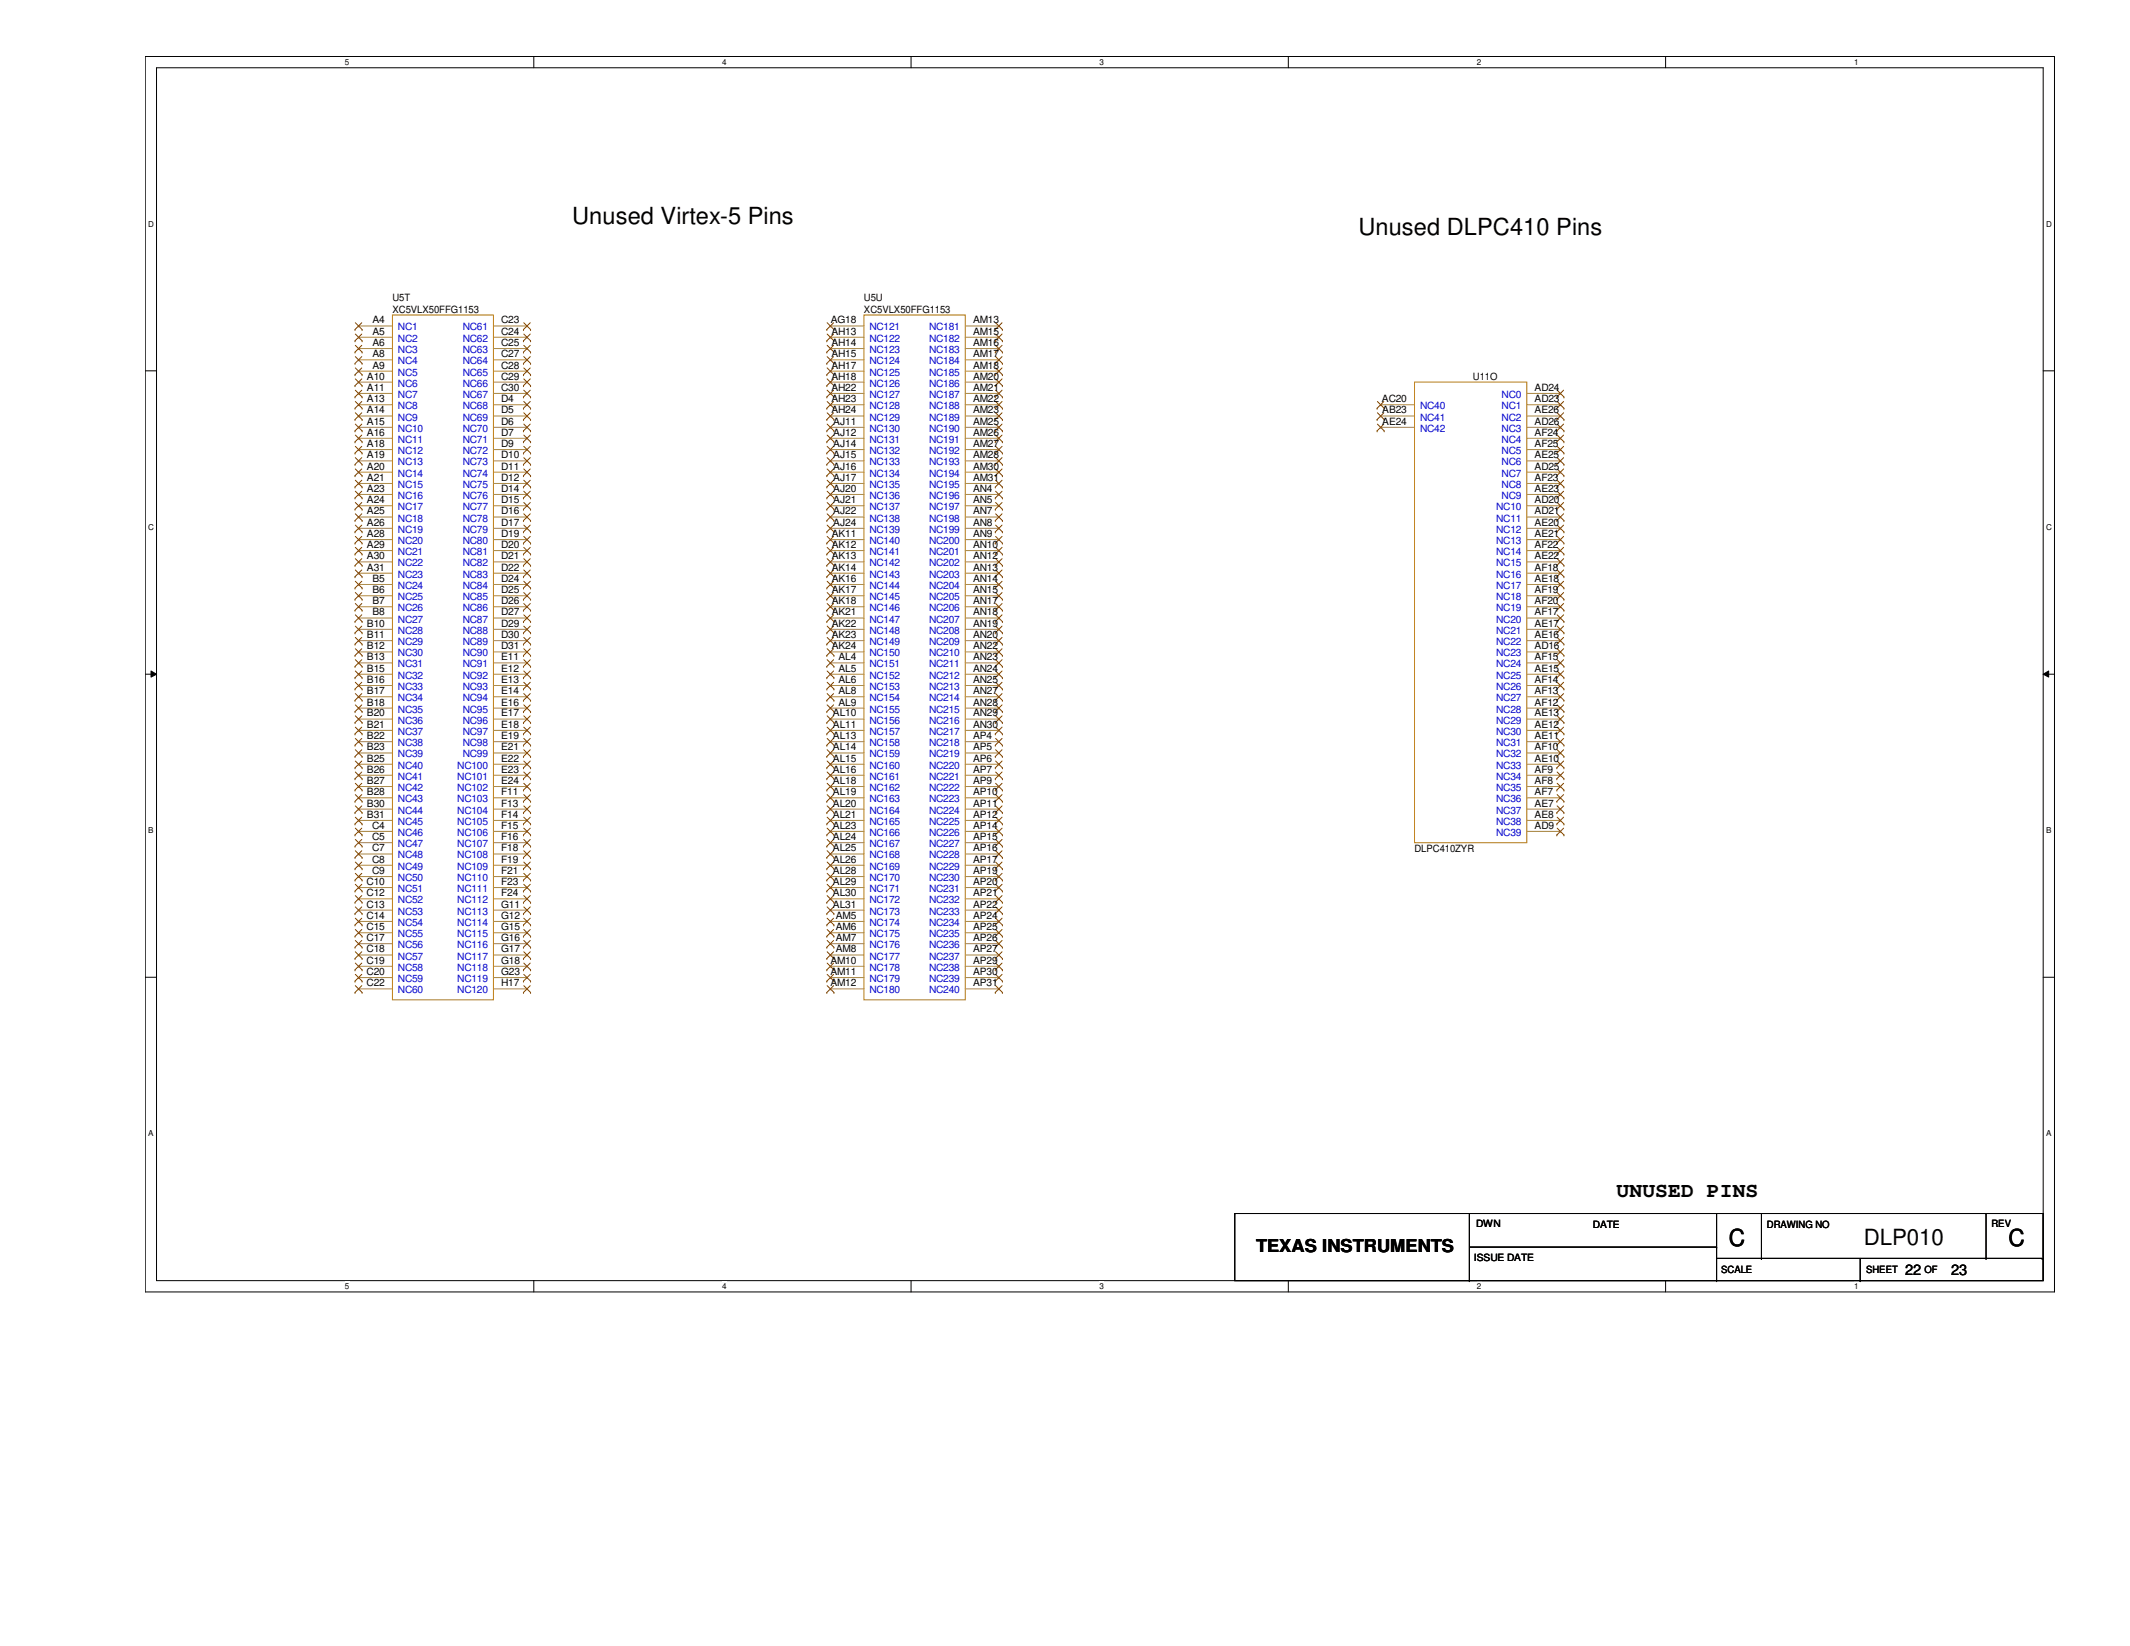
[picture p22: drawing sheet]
<svg xmlns="http://www.w3.org/2000/svg" width="279mm" height="216mm" viewBox="0 0 279 216" stroke-linecap="round" stroke-linejoin="round" font-family="sans-serif">
<defs><g id="words">
<g font-size="3.1">
<text x="75.1" y="29.4">Unused Virtex-5 Pins</text>
<text x="178.2" y="30.8">Unused DLPC410 Pins</text>
<text x="226.8" y="163.4">C</text>
<text x="263.5" y="163.4">C</text>
</g>
<text font-size="2.9" x="244.5" y="163.2">DLP010</text>
<text font-size="2.8" x="212" y="157.1">UNUSED PINS</text>
<text font-size="2.3" x="164.8" y="164.3">TEXAS INSTRUMENTS</text>
<g font-size="1.9">
<text x="249.9" y="167.2">22</text>
<text x="255.9" y="167.2">23</text>
</g>
<g font-size="1.3">
<text x="51.5" y="39.5">U5T</text>
<text x="51.5" y="41">XC5VLX50FFG1153</text>
<text x="113.3" y="39.5">U5U</text>
<text x="113.3" y="41">XC5VLX50FFG1153</text>
<text x="48.9" y="42.4">A4</text>
<text x="48.9" y="43.9">A5</text>
<text x="48.9" y="45.4">A6</text>
<text x="48.9" y="46.9">A8</text>
<text x="65.7" y="42.4">C23</text>
<text x="65.7" y="43.9">C24</text>
<text x="65.7" y="45.4">C25</text>
<text x="65.7" y="46.9">C27</text>
<text x="109" y="42.4">AG18</text>
<text x="109.1" y="43.9">AH13</text>
<text x="109.1" y="45.4">AH14</text>
<text x="109.1" y="46.9">AH15</text>
<text x="127.6" y="42.4">AM13</text>
<text x="127.6" y="43.9">AM15</text>
<text x="127.6" y="45.4">AM16</text>
<text x="127.6" y="46.9">AM17</text>
<text x="48.1" y="49.8">A10</text>
<text x="48.1" y="51.3">A11</text>
<text x="48.1" y="52.7">A13</text>
<text x="48.9" y="48.3">A9</text>
<text x="65.7" y="48.3">C28</text>
<text x="65.7" y="49.8">C29</text>
<text x="65.7" y="51.3">C30</text>
<text x="65.7" y="52.7">D4</text>
<text x="109.1" y="48.3">AH17</text>
<text x="109.1" y="49.8">AH18</text>
<text x="109.1" y="51.3">AH22</text>
<text x="109.1" y="52.7">AH23</text>
<text x="127.6" y="48.3">AM18</text>
<text x="127.6" y="49.8">AM20</text>
<text x="127.6" y="51.3">AM21</text>
<text x="127.6" y="52.7">AM22</text>
<text x="181.3" y="52.7">AC20</text>
<text x="193.2" y="49.9">U11O</text>
<text x="201.3" y="51.3">AD24</text>
<text x="201.3" y="52.7">AD23</text>
<text x="48.1" y="54.2">A14</text>
<text x="48.1" y="55.7">A15</text>
<text x="48.1" y="57.1">A16</text>
<text x="48.1" y="58.6">A18</text>
<text x="65.7" y="54.2">D5</text>
<text x="65.7" y="55.7">D6</text>
<text x="65.7" y="57.1">D7</text>
<text x="65.7" y="58.6">D9</text>
<text x="109.1" y="54.2">AH24</text>
<text x="109.3" y="55.7">AJ11</text>
<text x="109.3" y="57.1">AJ12</text>
<text x="109.3" y="58.6">AJ14</text>
<text x="127.6" y="54.2">AM23</text>
<text x="127.6" y="55.7">AM25</text>
<text x="127.6" y="57.1">AM26</text>
<text x="127.6" y="58.6">AM27</text>
<text x="181.3" y="54.2">AB23</text>
<text x="181.3" y="55.7">AE24</text>
<text x="201.3" y="54.2">AE26</text>
<text x="201.3" y="55.7">AD26</text>
<text x="201.3" y="57.1">AF24</text>
<text x="201.3" y="58.6">AF25</text>
<text x="48.1" y="60.1">A19</text>
<text x="48.1" y="61.6">A20</text>
<text x="48.1" y="63.1">A21</text>
<text x="48.1" y="64.5">A23</text>
<text x="48.1" y="66">A24</text>
<text x="65.7" y="60.1">D10</text>
<text x="65.7" y="61.6">D11</text>
<text x="65.7" y="63.1">D12</text>
<text x="65.7" y="64.5">D14</text>
<text x="65.7" y="66">D15</text>
<text x="109.3" y="60.1">AJ15</text>
<text x="109.3" y="61.6">AJ16</text>
<text x="109.3" y="63.1">AJ17</text>
<text x="109.3" y="64.5">AJ20</text>
<text x="109.3" y="66">AJ21</text>
<text x="127.6" y="60.1">AM28</text>
<text x="127.6" y="61.6">AM30</text>
<text x="127.6" y="63.1">AM31</text>
<text x="127.6" y="64.5">AN4</text>
<text x="127.6" y="66">AN5</text>
<text x="201.3" y="60.1">AE25</text>
<text x="201.3" y="61.6">AD25</text>
<text x="201.3" y="63.1">AF23</text>
<text x="201.3" y="64.5">AE23</text>
<text x="201.3" y="66">AD20</text>
<text x="48.1" y="67.5">A25</text>
<text x="48.1" y="69">A26</text>
<text x="48.1" y="70.4">A28</text>
<text x="48.1" y="71.9">A29</text>
<text x="65.7" y="67.5">D16</text>
<text x="65.7" y="69">D17</text>
<text x="65.7" y="70.4">D19</text>
<text x="65.7" y="71.9">D20</text>
<text x="109.1" y="70.4">AK11</text>
<text x="109.1" y="71.9">AK12</text>
<text x="109.3" y="67.5">AJ22</text>
<text x="109.3" y="69">AJ24</text>
<text x="127.6" y="67.5">AN7</text>
<text x="127.6" y="69">AN8</text>
<text x="127.6" y="70.4">AN9</text>
<text x="127.6" y="71.9">AN10</text>
<text x="201.3" y="67.5">AD21</text>
<text x="201.3" y="69">AE20</text>
<text x="201.3" y="70.4">AE21</text>
<text x="201.3" y="71.9">AF22</text>
<text x="48.1" y="73.4">A30</text>
<text x="48.1" y="74.8">A31</text>
<text x="48.9" y="76.3">B5</text>
<text x="48.9" y="77.8">B6</text>
<text x="65.7" y="73.4">D21</text>
<text x="65.7" y="74.8">D22</text>
<text x="65.7" y="76.3">D24</text>
<text x="65.7" y="77.8">D25</text>
<text x="109.1" y="73.4">AK13</text>
<text x="109.1" y="74.8">AK14</text>
<text x="109.1" y="76.3">AK16</text>
<text x="109.1" y="77.8">AK17</text>
<text x="127.6" y="73.4">AN12</text>
<text x="127.6" y="74.8">AN13</text>
<text x="127.6" y="76.3">AN14</text>
<text x="127.6" y="77.8">AN15</text>
<text x="201.3" y="73.4">AE22</text>
<text x="201.3" y="74.8">AF18</text>
<text x="201.3" y="76.3">AE18</text>
<text x="201.3" y="77.8">AF19</text>
<text x="48.1" y="82.2">B10</text>
<text x="48.1" y="83.7">B11</text>
<text x="48.9" y="79.2">B7</text>
<text x="48.9" y="80.7">B8</text>
<text x="65.7" y="79.2">D26</text>
<text x="65.7" y="80.7">D27</text>
<text x="65.7" y="82.2">D29</text>
<text x="65.7" y="83.7">D30</text>
<text x="109.1" y="79.2">AK18</text>
<text x="109.1" y="80.7">AK21</text>
<text x="109.1" y="82.2">AK22</text>
<text x="109.1" y="83.7">AK23</text>
<text x="127.6" y="79.2">AN17</text>
<text x="127.6" y="80.7">AN18</text>
<text x="127.6" y="82.2">AN19</text>
<text x="127.6" y="83.7">AN20</text>
<text x="201.3" y="79.2">AF20</text>
<text x="201.3" y="80.7">AF17</text>
<text x="201.3" y="82.2">AE17</text>
<text x="201.3" y="83.7">AE16</text>
<text x="48.1" y="85.2">B12</text>
<text x="48.1" y="86.6">B13</text>
<text x="48.1" y="88.1">B15</text>
<text x="48.1" y="89.6">B16</text>
<text x="65.7" y="85.2">D31</text>
<text x="65.7" y="86.6">E11</text>
<text x="65.7" y="88.1">E12</text>
<text x="65.7" y="89.6">E13</text>
<text x="109.1" y="85.2">AK24</text>
<text x="110" y="86.6">AL4</text>
<text x="110" y="88.1">AL5</text>
<text x="110" y="89.6">AL6</text>
<text x="127.6" y="85.2">AN22</text>
<text x="127.6" y="86.6">AN23</text>
<text x="127.6" y="88.1">AN24</text>
<text x="127.6" y="89.6">AN25</text>
<text x="201.3" y="85.2">AD16</text>
<text x="201.3" y="86.6">AF15</text>
<text x="201.3" y="88.1">AE15</text>
<text x="201.3" y="89.6">AF14</text>
<text x="48.1" y="91.1">B17</text>
<text x="48.1" y="92.5">B18</text>
<text x="48.1" y="94">B20</text>
<text x="48.1" y="95.5">B21</text>
<text x="65.7" y="91.1">E14</text>
<text x="65.7" y="92.5">E16</text>
<text x="65.7" y="94">E17</text>
<text x="65.7" y="95.5">E18</text>
<text x="109.3" y="94">AL10</text>
<text x="109.3" y="95.5">AL11</text>
<text x="110" y="91.1">AL8</text>
<text x="110" y="92.5">AL9</text>
<text x="127.6" y="91.1">AN27</text>
<text x="127.6" y="92.5">AN28</text>
<text x="127.6" y="94">AN29</text>
<text x="127.6" y="95.5">AN30</text>
<text x="201.3" y="91.1">AF13</text>
<text x="201.3" y="92.5">AF12</text>
<text x="201.3" y="94">AE13</text>
<text x="201.3" y="95.5">AE12</text>
<text x="48.1" y="96.9">B22</text>
<text x="48.1" y="98.4">B23</text>
<text x="48.1" y="99.9">B25</text>
<text x="48.1" y="101.3">B26</text>
<text x="65.7" y="96.9">E19</text>
<text x="65.7" y="98.4">E21</text>
<text x="65.7" y="99.9">E22</text>
<text x="65.7" y="101.3">E23</text>
<text x="109.3" y="96.9">AL13</text>
<text x="109.3" y="98.4">AL14</text>
<text x="109.3" y="99.9">AL15</text>
<text x="109.3" y="101.3">AL16</text>
<text x="127.6" y="96.9">AP4</text>
<text x="127.6" y="98.4">AP5</text>
<text x="127.6" y="99.9">AP6</text>
<text x="127.6" y="101.3">AP7</text>
<text x="201.3" y="96.9">AE11</text>
<text x="201.3" y="98.4">AF10</text>
<text x="201.3" y="99.9">AE10</text>
<text x="201.3" y="101.3">AF9</text>
<text x="48.1" y="102.8">B27</text>
<text x="48.1" y="104.3">B28</text>
<text x="48.1" y="105.8">B30</text>
<text x="48.1" y="107.3">B31</text>
<text x="65.7" y="102.8">E24</text>
<text x="65.7" y="104.3">F11</text>
<text x="65.7" y="105.8">F13</text>
<text x="65.7" y="107.3">F14</text>
<text x="109.3" y="102.8">AL18</text>
<text x="109.3" y="104.3">AL19</text>
<text x="109.3" y="105.8">AL20</text>
<text x="109.3" y="107.3">AL21</text>
<text x="127.6" y="102.8">AP9</text>
<text x="127.6" y="104.3">AP10</text>
<text x="127.6" y="105.8">AP11</text>
<text x="127.6" y="107.3">AP12</text>
<text x="201.3" y="102.8">AF8</text>
<text x="201.3" y="104.3">AF7</text>
<text x="201.3" y="105.8">AE7</text>
<text x="201.3" y="107.3">AE8</text>
<text x="48.8" y="108.7">C4</text>
<text x="48.8" y="110.2">C5</text>
<text x="48.8" y="111.7">C7</text>
<text x="48.8" y="113.2">C8</text>
<text x="65.7" y="108.7">F15</text>
<text x="65.7" y="110.2">F16</text>
<text x="65.7" y="111.7">F18</text>
<text x="65.7" y="113.2">F19</text>
<text x="109.3" y="108.7">AL23</text>
<text x="109.3" y="110.2">AL24</text>
<text x="109.3" y="111.7">AL25</text>
<text x="109.3" y="113.2">AL26</text>
<text x="127.6" y="108.7">AP14</text>
<text x="127.6" y="110.2">AP15</text>
<text x="127.6" y="111.7">AP16</text>
<text x="127.6" y="113.2">AP17</text>
<text x="185.5" y="111.7">DLPC410ZYR</text>
<text x="201.3" y="108.7">AD9</text>
<text x="48.1" y="116.1">C10</text>
<text x="48.1" y="117.6">C12</text>
<text x="48.1" y="119">C13</text>
<text x="48.8" y="114.6">C9</text>
<text x="65.7" y="114.6">F21</text>
<text x="65.7" y="116.1">F23</text>
<text x="65.7" y="117.6">F24</text>
<text x="65.7" y="119">G11</text>
<text x="109.3" y="114.6">AL28</text>
<text x="109.3" y="116.1">AL29</text>
<text x="109.3" y="117.6">AL30</text>
<text x="109.3" y="119">AL31</text>
<text x="127.6" y="114.6">AP19</text>
<text x="127.6" y="116.1">AP20</text>
<text x="127.6" y="117.6">AP21</text>
<text x="127.6" y="119">AP22</text>
<text x="48.1" y="120.5">C14</text>
<text x="48.1" y="122">C15</text>
<text x="48.1" y="123.4">C17</text>
<text x="48.1" y="124.9">C18</text>
<text x="65.7" y="120.5">G12</text>
<text x="65.7" y="122">G15</text>
<text x="65.7" y="123.4">G16</text>
<text x="65.7" y="124.9">G17</text>
<text x="109.6" y="120.5">AM5</text>
<text x="109.6" y="122">AM6</text>
<text x="109.6" y="123.4">AM7</text>
<text x="109.6" y="124.9">AM8</text>
<text x="127.6" y="120.5">AP24</text>
<text x="127.6" y="122">AP25</text>
<text x="127.6" y="123.4">AP26</text>
<text x="127.6" y="124.9">AP27</text>
<text x="48.1" y="126.4">C19</text>
<text x="48.1" y="127.9">C20</text>
<text x="48.1" y="129.4">C22</text>
<text x="65.7" y="126.4">G18</text>
<text x="65.7" y="127.9">G23</text>
<text x="65.7" y="129.4">H17</text>
<text x="108.9" y="126.4">AM10</text>
<text x="108.9" y="127.9">AM11</text>
<text x="108.9" y="129.4">AM12</text>
<text x="127.6" y="126.4">AP29</text>
<text x="127.6" y="127.9">AP30</text>
<text x="127.6" y="129.4">AP31</text>
<text x="193.6" y="161">DWN</text>
<text x="209" y="161.1">DATE</text>
<text x="231.8" y="161.1">DRAWING NO</text>
<text x="261.2" y="161">REV</text>
<text x="193.3" y="165.4">ISSUE DATE</text>
<text x="225.8" y="167">SCALE</text>
<text x="244.8" y="167">SHEET</text>
<text x="252.4" y="167">OF</text>
</g>
<g font-size="1.3" fill="#00c">
<text x="52.2" y="43.3">NC1</text>
<text x="52.2" y="44.8">NC2</text>
<text x="52.2" y="46.3">NC3</text>
<text x="52.2" y="47.8">NC4</text>
<text x="60.7" y="43.3">NC61</text>
<text x="60.7" y="44.8">NC62</text>
<text x="60.7" y="46.3">NC63</text>
<text x="60.7" y="47.8">NC64</text>
<text x="114" y="43.3">NC121</text>
<text x="114" y="44.8">NC122</text>
<text x="114" y="46.3">NC123</text>
<text x="114" y="47.8">NC124</text>
<text x="121.9" y="43.3">NC181</text>
<text x="121.9" y="44.8">NC182</text>
<text x="121.9" y="46.3">NC183</text>
<text x="121.9" y="47.8">NC184</text>
<text x="52.2" y="49.3">NC5</text>
<text x="52.2" y="50.7">NC6</text>
<text x="52.2" y="52.2">NC7</text>
<text x="52.2" y="53.7">NC8</text>
<text x="60.7" y="49.3">NC65</text>
<text x="60.7" y="50.7">NC66</text>
<text x="60.7" y="52.2">NC67</text>
<text x="60.7" y="53.7">NC68</text>
<text x="114" y="49.3">NC125</text>
<text x="114" y="50.7">NC126</text>
<text x="114" y="52.2">NC127</text>
<text x="114" y="53.7">NC128</text>
<text x="121.9" y="49.3">NC185</text>
<text x="121.9" y="50.7">NC186</text>
<text x="121.9" y="52.2">NC187</text>
<text x="121.9" y="53.7">NC188</text>
<text x="186.3" y="53.7">NC40</text>
<text x="197" y="52.2">NC0</text>
<text x="197" y="53.7">NC1</text>
<text x="52.2" y="55.2">NC9</text>
<text x="52.2" y="56.6">NC10</text>
<text x="52.2" y="58.1">NC11</text>
<text x="52.2" y="59.6">NC12</text>
<text x="60.7" y="55.2">NC69</text>
<text x="60.7" y="56.6">NC70</text>
<text x="60.7" y="58.1">NC71</text>
<text x="60.7" y="59.6">NC72</text>
<text x="114" y="55.2">NC129</text>
<text x="114" y="56.6">NC130</text>
<text x="114" y="58.1">NC131</text>
<text x="114" y="59.6">NC132</text>
<text x="121.9" y="55.2">NC189</text>
<text x="121.9" y="56.6">NC190</text>
<text x="121.9" y="58.1">NC191</text>
<text x="121.9" y="59.6">NC192</text>
<text x="186.3" y="55.2">NC41</text>
<text x="186.3" y="56.6">NC42</text>
<text x="197" y="55.2">NC2</text>
<text x="197" y="56.6">NC3</text>
<text x="197" y="58.1">NC4</text>
<text x="197" y="59.6">NC5</text>
<text x="52.2" y="61">NC13</text>
<text x="52.2" y="62.5">NC14</text>
<text x="52.2" y="64">NC15</text>
<text x="52.2" y="65.4">NC16</text>
<text x="60.7" y="61">NC73</text>
<text x="60.7" y="62.5">NC74</text>
<text x="60.7" y="64">NC75</text>
<text x="60.7" y="65.4">NC76</text>
<text x="114" y="61">NC133</text>
<text x="114" y="62.5">NC134</text>
<text x="114" y="64">NC135</text>
<text x="114" y="65.4">NC136</text>
<text x="121.9" y="61">NC193</text>
<text x="121.9" y="62.5">NC194</text>
<text x="121.9" y="64">NC195</text>
<text x="121.9" y="65.4">NC196</text>
<text x="197" y="61">NC6</text>
<text x="197" y="62.5">NC7</text>
<text x="197" y="64">NC8</text>
<text x="197" y="65.4">NC9</text>
<text x="52.2" y="66.9">NC17</text>
<text x="52.2" y="68.4">NC18</text>
<text x="52.2" y="69.9">NC19</text>
<text x="52.2" y="71.4">NC20</text>
<text x="60.7" y="66.9">NC77</text>
<text x="60.7" y="68.4">NC78</text>
<text x="60.7" y="69.9">NC79</text>
<text x="60.7" y="71.4">NC80</text>
<text x="114" y="66.9">NC137</text>
<text x="114" y="68.4">NC138</text>
<text x="114" y="69.9">NC139</text>
<text x="114" y="71.4">NC140</text>
<text x="121.9" y="66.9">NC197</text>
<text x="121.9" y="68.4">NC198</text>
<text x="121.9" y="69.9">NC199</text>
<text x="121.9" y="71.4">NC200</text>
<text x="196.3" y="66.9">NC10</text>
<text x="196.3" y="68.4">NC11</text>
<text x="196.3" y="69.9">NC12</text>
<text x="196.3" y="71.4">NC13</text>
<text x="52.2" y="72.8">NC21</text>
<text x="52.2" y="74.3">NC22</text>
<text x="52.2" y="75.8">NC23</text>
<text x="52.2" y="77.3">NC24</text>
<text x="60.7" y="72.8">NC81</text>
<text x="60.7" y="74.3">NC82</text>
<text x="60.7" y="75.8">NC83</text>
<text x="60.7" y="77.3">NC84</text>
<text x="114" y="72.8">NC141</text>
<text x="114" y="74.3">NC142</text>
<text x="114" y="75.8">NC143</text>
<text x="114" y="77.3">NC144</text>
<text x="121.9" y="72.8">NC201</text>
<text x="121.9" y="74.3">NC202</text>
<text x="121.9" y="75.8">NC203</text>
<text x="121.9" y="77.3">NC204</text>
<text x="196.3" y="72.8">NC14</text>
<text x="196.3" y="74.3">NC15</text>
<text x="196.3" y="75.8">NC16</text>
<text x="196.3" y="77.3">NC17</text>
<text x="52.2" y="78.7">NC25</text>
<text x="52.2" y="80.2">NC26</text>
<text x="52.2" y="81.7">NC27</text>
<text x="52.2" y="83.1">NC28</text>
<text x="60.7" y="78.7">NC85</text>
<text x="60.7" y="80.2">NC86</text>
<text x="60.7" y="81.7">NC87</text>
<text x="60.7" y="83.1">NC88</text>
<text x="114" y="78.7">NC145</text>
<text x="114" y="80.2">NC146</text>
<text x="114" y="81.7">NC147</text>
<text x="114" y="83.1">NC148</text>
<text x="121.9" y="78.7">NC205</text>
<text x="121.9" y="80.2">NC206</text>
<text x="121.9" y="81.7">NC207</text>
<text x="121.9" y="83.1">NC208</text>
<text x="196.3" y="78.7">NC18</text>
<text x="196.3" y="80.2">NC19</text>
<text x="196.3" y="81.7">NC20</text>
<text x="196.3" y="83.1">NC21</text>
<text x="52.2" y="84.6">NC29</text>
<text x="52.2" y="86.1">NC30</text>
<text x="52.2" y="87.5">NC31</text>
<text x="52.2" y="89">NC32</text>
<text x="60.7" y="84.6">NC89</text>
<text x="60.7" y="86.1">NC90</text>
<text x="60.7" y="87.5">NC91</text>
<text x="60.7" y="89">NC92</text>
<text x="114" y="84.6">NC149</text>
<text x="114" y="86.1">NC150</text>
<text x="114" y="87.5">NC151</text>
<text x="114" y="89">NC152</text>
<text x="121.9" y="84.6">NC209</text>
<text x="121.9" y="86.1">NC210</text>
<text x="121.9" y="87.5">NC211</text>
<text x="121.9" y="89">NC212</text>
<text x="196.3" y="84.6">NC22</text>
<text x="196.3" y="86.1">NC23</text>
<text x="196.3" y="87.5">NC24</text>
<text x="196.3" y="89">NC25</text>
<text x="52.2" y="90.5">NC33</text>
<text x="52.2" y="92">NC34</text>
<text x="52.2" y="93.5">NC35</text>
<text x="52.2" y="94.9">NC36</text>
<text x="60.7" y="90.5">NC93</text>
<text x="60.7" y="92">NC94</text>
<text x="60.7" y="93.5">NC95</text>
<text x="60.7" y="94.9">NC96</text>
<text x="114" y="90.5">NC153</text>
<text x="114" y="92">NC154</text>
<text x="114" y="93.5">NC155</text>
<text x="114" y="94.9">NC156</text>
<text x="121.9" y="90.5">NC213</text>
<text x="121.9" y="92">NC214</text>
<text x="121.9" y="93.5">NC215</text>
<text x="121.9" y="94.9">NC216</text>
<text x="196.3" y="90.5">NC26</text>
<text x="196.3" y="92">NC27</text>
<text x="196.3" y="93.5">NC28</text>
<text x="196.3" y="94.9">NC29</text>
<text x="52.2" y="96.4">NC37</text>
<text x="52.2" y="97.9">NC38</text>
<text x="52.2" y="99.4">NC39</text>
<text x="52.2" y="100.8">NC40</text>
<text x="60" y="100.8">NC100</text>
<text x="60.7" y="96.4">NC97</text>
<text x="60.7" y="97.9">NC98</text>
<text x="60.7" y="99.4">NC99</text>
<text x="114" y="96.4">NC157</text>
<text x="114" y="97.9">NC158</text>
<text x="114" y="99.4">NC159</text>
<text x="114" y="100.8">NC160</text>
<text x="121.9" y="96.4">NC217</text>
<text x="121.9" y="97.9">NC218</text>
<text x="121.9" y="99.4">NC219</text>
<text x="121.9" y="100.8">NC220</text>
<text x="196.3" y="96.4">NC30</text>
<text x="196.3" y="97.9">NC31</text>
<text x="196.3" y="99.4">NC32</text>
<text x="196.3" y="100.8">NC33</text>
<text x="52.2" y="102.3">NC41</text>
<text x="52.2" y="103.8">NC42</text>
<text x="52.2" y="105.2">NC43</text>
<text x="52.2" y="106.7">NC44</text>
<text x="60" y="102.3">NC101</text>
<text x="60" y="103.8">NC102</text>
<text x="60" y="105.2">NC103</text>
<text x="60" y="106.7">NC104</text>
<text x="114" y="102.3">NC161</text>
<text x="114" y="103.8">NC162</text>
<text x="114" y="105.2">NC163</text>
<text x="114" y="106.7">NC164</text>
<text x="121.9" y="102.3">NC221</text>
<text x="121.9" y="103.8">NC222</text>
<text x="121.9" y="105.2">NC223</text>
<text x="121.9" y="106.7">NC224</text>
<text x="196.3" y="102.3">NC34</text>
<text x="196.3" y="103.8">NC35</text>
<text x="196.3" y="105.2">NC36</text>
<text x="196.3" y="106.7">NC37</text>
<text x="52.2" y="108.2">NC45</text>
<text x="52.2" y="109.6">NC46</text>
<text x="52.2" y="111.1">NC47</text>
<text x="52.2" y="112.6">NC48</text>
<text x="60" y="108.2">NC105</text>
<text x="60" y="109.6">NC106</text>
<text x="60" y="111.1">NC107</text>
<text x="60" y="112.6">NC108</text>
<text x="114" y="108.2">NC165</text>
<text x="114" y="109.6">NC166</text>
<text x="114" y="111.1">NC167</text>
<text x="114" y="112.6">NC168</text>
<text x="121.9" y="108.2">NC225</text>
<text x="121.9" y="109.6">NC226</text>
<text x="121.9" y="111.1">NC227</text>
<text x="121.9" y="112.6">NC228</text>
<text x="196.3" y="108.2">NC38</text>
<text x="196.3" y="109.6">NC39</text>
<text x="52.2" y="114.1">NC49</text>
<text x="52.2" y="115.6">NC50</text>
<text x="52.2" y="117">NC51</text>
<text x="52.2" y="118.5">NC52</text>
<text x="52.2" y="120">NC53</text>
<text x="60" y="114.1">NC109</text>
<text x="60" y="115.6">NC110</text>
<text x="60" y="117">NC111</text>
<text x="60" y="118.5">NC112</text>
<text x="60" y="120">NC113</text>
<text x="114" y="114.1">NC169</text>
<text x="114" y="115.6">NC170</text>
<text x="114" y="117">NC171</text>
<text x="114" y="118.5">NC172</text>
<text x="114" y="120">NC173</text>
<text x="121.9" y="114.1">NC229</text>
<text x="121.9" y="115.6">NC230</text>
<text x="121.9" y="117">NC231</text>
<text x="121.9" y="118.5">NC232</text>
<text x="121.9" y="120">NC233</text>
<text x="52.2" y="121.5">NC54</text>
<text x="52.2" y="122.9">NC55</text>
<text x="52.2" y="124.4">NC56</text>
<text x="52.2" y="125.9">NC57</text>
<text x="60" y="121.5">NC114</text>
<text x="60" y="122.9">NC115</text>
<text x="60" y="124.4">NC116</text>
<text x="60" y="125.9">NC117</text>
<text x="114" y="121.5">NC174</text>
<text x="114" y="122.9">NC175</text>
<text x="114" y="124.4">NC176</text>
<text x="114" y="125.9">NC177</text>
<text x="121.9" y="121.5">NC234</text>
<text x="121.9" y="122.9">NC235</text>
<text x="121.9" y="124.4">NC236</text>
<text x="121.9" y="125.9">NC237</text>
<text x="52.2" y="127.3">NC58</text>
<text x="52.2" y="128.8">NC59</text>
<text x="52.2" y="130.3">NC60</text>
<text x="60" y="127.3">NC118</text>
<text x="60" y="128.8">NC119</text>
<text x="60" y="130.3">NC120</text>
<text x="114" y="127.3">NC178</text>
<text x="114" y="128.8">NC179</text>
<text x="114" y="130.3">NC180</text>
<text x="121.9" y="127.3">NC238</text>
<text x="121.9" y="128.8">NC239</text>
<text x="121.9" y="130.3">NC240</text>
</g>
<g font-size="1.1">
<text x="45.3" y="8.6">5</text>
<text x="94.7" y="8.6">4</text>
<text x="144.2" y="8.6">3</text>
<text x="193.7" y="8.6">2</text>
<text x="243.2" y="8.6">1</text>
<text x="19.4" y="29.7">D</text>
<text x="268.4" y="29.7">D</text>
<text x="19.4" y="69.5">C</text>
<text x="268.4" y="69.5">C</text>
<text x="19.4" y="109.3">B</text>
<text x="268.4" y="109.3">B</text>
<text x="19.4" y="149">A</text>
<text x="268.4" y="149">A</text>
<text x="45.3" y="169.1">5</text>
<text x="94.7" y="169.1">4</text>
<text x="144.2" y="169.1">3</text>
<text x="193.7" y="169.1">2</text>
<text x="243.2" y="169.1">1</text>
</g>
</g></defs>
<path d="M19.1 7.4h250.4v162.1h-250.4zM20.5 8.9h247.5v159.1h-247.5z" fill="none" stroke="#000" stroke-width=".13"/>
<g fill="#fff">
<path d="M45.3 7.6h.5v1.2h-.5z"/>
<path d="M45.3 168.1h.5v1.2h-.5z"/>
</g>
<path d="M70 7.4v1.5M70 168v1.5" fill="none" stroke="#000" stroke-width=".13"/>
<g fill="#fff">
<path d="M94.7 7.6h.6v1.2h-.6z"/>
<path d="M94.7 168.1h.6v1.2h-.6z"/>
</g>
<path d="M119.5 7.4v1.5M119.5 168v1.5" fill="none" stroke="#000" stroke-width=".13"/>
<g fill="#fff">
<path d="M144.2 7.6h.6v1.2h-.6z"/>
<path d="M144.2 168.1h.6v1.2h-.6z"/>
</g>
<path d="M169 7.4v1.5M169 168v1.5" fill="none" stroke="#000" stroke-width=".13"/>
<g fill="#fff">
<path d="M193.7 7.6h.6v1.2h-.6z"/>
<path d="M193.7 168.1h.6v1.2h-.6z"/>
</g>
<path d="M218.5 7.4v1.5M218.5 168v1.5" fill="none" stroke="#000" stroke-width=".13"/>
<g fill="#fff">
<path d="M243.2 7.6h.6v1.2h-.6z"/>
<path d="M243.2 168.1h.6v1.2h-.6z"/>
<path d="M19.4 28.7h.8v1.2h-.8z"/>
<path d="M268.4 28.7h.8v1.2h-.8z"/>
<path d="M19.4 68.5h.8v1.2h-.8z"/>
<path d="M268.4 68.5h.8v1.2h-.8z"/>
</g>
<path d="M19.1 48.6h1.4M268 48.6h1.5" fill="none" stroke="#000" stroke-width=".13"/>
<g fill="#fff">
<path d="M19.4 108.3h.8v1.2h-.8z"/>
<path d="M268.4 108.3h.7v1.2h-.7z"/>
</g>
<path d="M19.1 88.4h1.4M19.8 88l.7 .4-.7 .4zM268 88.4l.7-.4v.8zM268 88.4h1.5" fill="none" stroke="#000" stroke-width=".13"/>
<path d="M19.8 88l.7 .4-.7 .4zM268 88.4l.7-.4v.8z" fill="#000"/>
<g fill="#fff">
<path d="M19.4 148h.8v1.2h-.8z"/>
<path d="M268.4 148h.7v1.2h-.7z"/>
</g>
<g fill="none" stroke="#000" stroke-width=".13">
<path d="M19.1 128.2h1.4M268 128.2h1.5M162 159.2h106v8.8h-106zM192.7 159.2v8.8M225.2 159.2v8.8M231.1 159.2v5.9M260.5 159.2v5.9M192.7 168h.1M192.7 163.6h32.5M225.2 163.6h.1M225.2 168h.1M225.2 165.1h42.7"/>
<path d="M231.1 165.1h.1M244 168h.1M244 165.1v2.9M260.5 165.1h.1M267.9 165.1h.1"/>
</g>
<path d="M51.5 41.3h13.2v89.8h-13.2zM113.3 41.3h13.3v89.8h-13.3zM185.5 50.1h14.8v60.4h-14.8z" fill="none" stroke="#cc8006" stroke-width=".13"/>
<g fill="none" stroke="#a84" stroke-width=".13">
<path d="M47 42.8h.1M47 44.2h.1M47 45.7h.1M47 47.2h.1M47 48.7h.1M47 50.1h.1M47 51.6h.1M47 53.1h.1M47 54.6h.1M47 56h.1M47 57.5h.1M47 59h.1"/>
<path d="M47 42.8h4.5M47 44.2h4.5M47 45.7h4.5M47 47.2h4.5M47 48.7h4.5M47 50.1h4.5M47 51.6h4.5M47 53.1h4.5M47 54.6h4.5M47 56h4.5M47 57.5h4.5M47 59h4.5"/>
<path d="M64.7 42.8h4.4M64.7 44.2h4.4M64.7 45.7h4.4M64.7 47.2h4.4M64.7 48.7h4.4M64.7 50.1h4.4M64.7 51.6h4.4M64.7 53.1h4.4M64.7 54.6h4.4M64.7 56h4.4M64.7 57.5h4.4M64.7 59h4.4"/>
<path d="M69.1 42.8h.1M69.1 44.2h.1M69.1 45.7h.1M69.1 47.2h.1M69.1 48.7h.1M69.1 50.1h.1M69.1 51.6h.1M69.1 53.1h.1M69.1 54.6h.1M69.1 56h.1M69.1 57.5h.1M69.1 59h.1"/>
<path d="M108.9 42.8h.1M108.9 44.2h.1M108.9 45.7h.1M108.9 47.2h.1M108.9 48.7h.1M108.9 50.1h.1M108.9 51.6h.1M108.9 53.1h.1M108.9 54.6h.1M108.9 56h.1M108.9 57.5h.1M108.9 59h.1"/>
<path d="M108.9 42.8h4.4M108.9 44.2h4.4M108.9 45.7h4.4M108.9 47.2h4.4M108.9 48.7h4.4M108.9 50.1h4.4M108.9 51.6h4.4M108.9 53.1h4.4M108.9 54.6h4.4M108.9 56h4.4M108.9 57.5h4.4M108.9 59h4.4"/>
<path d="M126.6 42.8h4.4M126.6 44.2h4.4M126.6 45.7h4.4M126.6 47.2h4.4M126.6 48.7h4.4M126.6 50.1h4.4M126.6 51.6h4.4M126.6 53.1h4.4M126.6 54.6h4.4M126.6 56h4.4M126.6 57.5h4.4M126.6 59h4.4"/>
<path d="M131 42.8h.1M131 44.2h.1M131 45.7h.1M131 47.2h.1M131 48.7h.1M131 50.1h.1M131 51.6h.1M131 53.1h.1M131 54.6h.1M131 56h.1M131 57.5h.1M131 59h.1"/>
<path d="M181.1 53.1h.1M181.1 54.6h.1M181.1 56h.1M181.1 53.1h4.4M181.1 54.6h4.4M181.1 56h4.4M200.3 51.6h4.4M200.3 53.1h4.4M200.3 54.6h4.4M200.3 56h4.4M200.3 57.5h4.4M200.3 59h4.4"/>
<path d="M204.7 51.6h.1M204.7 53.1h.1M204.7 54.6h.1M204.7 56h.1M204.7 57.5h.1M204.7 59h.1M47 60.5h.1M47 61.9h.1M47 63.4h.1M47 64.9h.1M47 66.3h.1M47 67.8h.1"/>
<path d="M47 69.3h.1M47 70.8h.1M47 72.2h.1M47 73.7h.1M47 75.2h.1M47 76.7h.1M47 78.1h.1M47 79.6h.1M47 60.5h4.5M47 61.9h4.5M47 63.4h4.5M47 64.9h4.5"/>
<path d="M47 66.3h4.5M47 67.8h4.5M47 69.3h4.5M47 70.8h4.5M47 72.2h4.5M47 73.7h4.5M47 75.2h4.5M47 76.7h4.5M47 78.1h4.5M47 79.6h4.5M64.7 60.5h4.4M64.7 61.9h4.4"/>
<path d="M64.7 63.4h4.4M64.7 64.9h4.4M64.7 66.3h4.4M64.7 67.8h4.4M64.7 69.3h4.4M64.7 70.8h4.4M64.7 72.2h4.4M64.7 73.7h4.4M64.7 75.2h4.4M64.7 76.7h4.4M64.7 78.1h4.4M64.7 79.6h4.4"/>
<path d="M69.1 60.5h.1M69.1 61.9h.1M69.1 63.4h.1M69.1 64.9h.1M69.1 66.3h.1M69.1 67.8h.1M69.1 69.3h.1M69.1 70.8h.1M69.1 72.2h.1M69.1 73.7h.1M69.1 75.2h.1M69.1 76.7h.1"/>
<path d="M69.1 78.1h.1M69.1 79.6h.1M108.9 60.5h.1M108.9 61.9h.1M108.9 63.4h.1M108.9 64.9h.1M108.9 66.3h.1M108.9 67.8h.1M108.9 69.3h.1M108.9 70.8h.1M108.9 72.2h.1M108.9 73.7h.1"/>
<path d="M108.9 75.2h.1M108.9 76.7h.1M108.9 78.1h.1M108.9 79.6h.1M108.9 60.5h4.4M108.9 61.9h4.4M108.9 63.4h4.4M108.9 64.9h4.4M108.9 66.3h4.4M108.9 67.8h4.4M108.9 69.3h4.4M108.9 70.8h4.4"/>
<path d="M108.9 72.2h4.4M108.9 73.7h4.4M108.9 75.2h4.4M108.9 76.7h4.4M108.9 78.1h4.4M108.9 79.6h4.4M126.6 60.5h4.4M126.6 61.9h4.4M126.6 63.4h4.4M126.6 64.9h4.4M126.6 66.3h4.4M126.6 67.8h4.4"/>
<path d="M126.6 69.3h4.4M126.6 70.8h4.4M126.6 72.2h4.4M126.6 73.7h4.4M126.6 75.2h4.4M126.6 76.7h4.4M126.6 78.1h4.4M126.6 79.6h4.4M131 60.5h.1M131 61.9h.1M131 63.4h.1M131 64.9h.1"/>
<path d="M131 66.3h.1M131 67.8h.1M131 69.3h.1M131 70.8h.1M131 72.2h.1M131 73.7h.1M131 75.2h.1M131 76.7h.1M131 78.1h.1M131 79.6h.1M200.3 60.5h4.4M200.3 61.9h4.4"/>
<path d="M200.3 63.4h4.4M200.3 64.9h4.4M200.3 66.3h4.4M200.3 67.8h4.4M200.3 69.3h4.4M200.3 70.8h4.4M200.3 72.2h4.4M200.3 73.7h4.4M200.3 75.2h4.4M200.3 76.7h4.4M200.3 78.1h4.4M200.3 79.6h4.4"/>
<path d="M204.7 60.5h.1M204.7 61.9h.1M204.7 63.4h.1M204.7 64.9h.1M204.7 66.3h.1M204.7 67.8h.1M204.7 69.3h.1M204.7 70.8h.1M204.7 72.2h.1M204.7 73.7h.1M204.7 75.2h.1M204.7 76.7h.1"/>
<path d="M204.7 78.1h.1M204.7 79.6h.1M47 81.1h.1M47 82.5h.1M47 84h.1M47 85.5h.1M47 87h.1M47 88.4h.1M47 89.9h.1M47 91.4h.1M47 92.9h.1M47 94.3h.1"/>
<path d="M47 95.8h.1M47 97.3h.1M47 98.8h.1M47 81.1h4.5M47 82.5h4.5M47 84h4.5M47 85.5h4.5M47 87h4.5M47 88.4h4.5M47 89.9h4.5M47 91.4h4.5M47 92.9h4.5"/>
<path d="M47 94.3h4.5M47 95.8h4.5M47 97.3h4.5M47 98.8h4.5M64.7 81.1h4.4M64.7 82.5h4.4M64.7 84h4.4M64.7 85.5h4.4M64.7 87h4.4M64.7 88.4h4.4M64.7 89.9h4.4M64.7 91.4h4.4"/>
<path d="M64.7 92.9h4.4M64.7 94.3h4.4M64.7 95.8h4.4M64.7 97.3h4.4M64.7 98.8h4.4M69.1 81.1h.1M69.1 82.5h.1M69.1 84h.1M69.1 85.5h.1M69.1 87h.1M69.1 88.4h.1M69.1 89.9h.1"/>
<path d="M69.1 91.4h.1M69.1 92.9h.1M69.1 94.3h.1M69.1 95.8h.1M69.1 97.3h.1M69.1 98.8h.1M108.9 81.1h.1M108.9 82.5h.1M108.9 84h.1M108.9 85.5h.1M108.9 87h.1M108.9 88.4h.1"/>
<path d="M108.9 89.9h.1M108.9 91.4h.1M108.9 92.9h.1M108.9 94.3h.1M108.9 95.8h.1M108.9 97.3h.1M108.9 98.8h.1M108.9 81.1h4.4M108.9 82.5h4.4M108.9 84h4.4M108.9 85.5h4.4M108.9 87h4.4"/>
<path d="M108.9 88.4h4.4M108.9 89.9h4.4M108.9 91.4h4.4M108.9 92.9h4.4M108.9 94.3h4.4M108.9 95.8h4.4M108.9 97.3h4.4M108.9 98.8h4.4M126.6 81.1h4.4M126.6 82.5h4.4M126.6 84h4.4M126.6 85.5h4.4"/>
<path d="M126.6 87h4.4M126.6 88.4h4.4M126.6 89.9h4.4M126.6 91.4h4.4M126.6 92.9h4.4M126.6 94.3h4.4M126.6 95.8h4.4M126.6 97.3h4.4M126.6 98.8h4.4M131 81.1h.1M131 82.5h.1M131 84h.1"/>
<path d="M131 85.5h.1M131 87h.1M131 88.4h.1M131 89.9h.1M131 91.4h.1M131 92.9h.1M131 94.3h.1M131 95.8h.1M131 97.3h.1M131 98.8h.1M200.3 81.1h4.4M200.3 82.5h4.4"/>
<path d="M200.3 84h4.4M200.3 85.5h4.4M200.3 87h4.4M200.3 88.4h4.4M200.3 89.9h4.4M200.3 91.4h4.4M200.3 92.9h4.4M200.3 94.3h4.4M200.3 95.8h4.4M200.3 97.3h4.4M200.3 98.8h4.4M204.7 81.1h.1"/>
<path d="M204.7 82.5h.1M204.7 84h.1M204.7 85.5h.1M204.7 87h.1M204.7 88.4h.1M204.7 89.9h.1M204.7 91.4h.1M204.7 92.9h.1M204.7 94.3h.1M204.7 95.8h.1M204.7 97.3h.1M204.7 98.8h.1"/>
<path d="M47 100.2h.1M47 101.7h.1M47 103.2h.1M47 104.6h.1M47 106.1h.1M47 107.6h.1M47 109.1h.1M47 110.5h.1M47 112h.1M47 113.5h.1M47 115h.1M47 116.4h.1"/>
<path d="M47 117.9h.1M47 119.4h.1M47 100.2h4.5M47 101.7h4.5M47 103.2h4.5M47 104.6h4.5M47 106.1h4.5M47 107.6h4.5M47 109.1h4.5M47 110.5h4.5M47 112h4.5M47 113.5h4.5"/>
<path d="M47 115h4.5M47 116.4h4.5M47 117.9h4.5M47 119.4h4.5M64.7 100.2h4.4M64.7 101.7h4.4M64.7 103.2h4.4M64.7 104.6h4.4M64.7 106.1h4.4M64.7 107.6h4.4M64.7 109.1h4.4M64.7 110.5h4.4"/>
<path d="M64.7 112h4.4M64.7 113.5h4.4M64.7 115h4.4M64.7 116.4h4.4M64.7 117.9h4.4M64.7 119.4h4.4M69.1 100.2h.1M69.1 101.7h.1M69.1 103.2h.1M69.1 104.6h.1M69.1 106.1h.1M69.1 107.6h.1"/>
<path d="M69.1 109.1h.1M69.1 110.5h.1M69.1 112h.1M69.1 113.5h.1M69.1 115h.1M69.1 116.4h.1M69.1 117.9h.1M69.1 119.4h.1M108.9 100.2h.1M108.9 101.7h.1M108.9 103.2h.1M108.9 104.6h.1"/>
<path d="M108.9 106.1h.1M108.9 107.6h.1M108.9 109.1h.1M108.9 110.5h.1M108.9 112h.1M108.9 113.5h.1M108.9 115h.1M108.9 116.4h.1M108.9 117.9h.1M108.9 119.4h.1M108.9 100.2h4.4M108.9 101.7h4.4"/>
<path d="M108.9 103.2h4.4M108.9 104.6h4.4M108.9 106.1h4.4M108.9 107.6h4.4M108.9 109.1h4.4M108.9 110.5h4.4M108.9 112h4.4M108.9 113.5h4.4M108.9 115h4.4M108.9 116.4h4.4M108.9 117.9h4.4M108.9 119.4h4.4"/>
<path d="M126.6 100.2h4.4M126.6 101.7h4.4M126.6 103.2h4.4M126.6 104.6h4.4M126.6 106.1h4.4M126.6 107.6h4.4M126.6 109.1h4.4M126.6 110.5h4.4M126.6 112h4.4M126.6 113.5h4.4M126.6 115h4.4M126.6 116.4h4.4"/>
<path d="M126.6 117.9h4.4M126.6 119.4h4.4M131 100.2h.1M131 101.7h.1M131 103.2h.1M131 104.6h.1M131 106.1h.1M131 107.6h.1M131 109.1h.1M131 110.5h.1M131 112h.1M131 113.5h.1"/>
<path d="M131 115h.1M131 116.4h.1M131 117.9h.1M131 119.4h.1M200.3 100.2h4.4M200.3 101.7h4.4M200.3 103.2h4.4M200.3 104.6h4.4M200.3 106.1h4.4M200.3 107.6h4.4M200.3 109.1h4.4M204.7 100.2h.1"/>
<path d="M204.7 101.7h.1M204.7 103.2h.1M204.7 104.6h.1M204.7 106.1h.1M204.7 107.6h.1M204.7 109.1h.1M47 120.9h.1M47 122.3h.1M47 123.8h.1M47 125.3h.1M47 126.7h.1M47 128.2h.1"/>
<path d="M47 129.7h.1M47 120.9h4.5M47 122.3h4.5M47 123.8h4.5M47 125.3h4.5M47 126.7h4.5M47 128.2h4.5M47 129.7h4.5M64.7 120.9h4.4M64.7 122.3h4.4M64.7 123.8h4.4M64.7 125.3h4.4"/>
<path d="M64.7 126.7h4.4M64.7 128.2h4.4M64.7 129.7h4.4M69.1 120.9h.1M69.1 122.3h.1M69.1 123.8h.1M69.1 125.3h.1M69.1 126.7h.1M69.1 128.2h.1M69.1 129.7h.1M108.9 120.9h.1M108.9 122.3h.1"/>
<path d="M108.9 123.8h.1M108.9 125.3h.1M108.9 126.7h.1M108.9 128.2h.1M108.9 129.7h.1M108.9 120.9h4.4M108.9 122.3h4.4M108.9 123.8h4.4M108.9 125.3h4.4M108.9 126.7h4.4M108.9 128.2h4.4M108.9 129.7h4.4"/>
<path d="M126.6 120.9h4.4M126.6 122.3h4.4M126.6 123.8h4.4M126.6 125.3h4.4M126.6 126.7h4.4M126.6 128.2h4.4M126.6 129.7h4.4M131 120.9h.1M131 122.3h.1M131 123.8h.1M131 125.3h.1M131 126.7h.1"/>
<path d="M131 128.2h.1M131 129.7h.1"/>
</g>
<g fill="none" stroke="#804000" stroke-width=".13">
<path d="M46.6 43.2h.1M46.6 44.7h.1M46.6 46.2h.1M46.6 47.7h.1M46.6 49.1h.1M46.6 50.6h.1M46.6 52.1h.1M46.6 53.6h.1M46.6 55h.1M46.6 56.5h.1M46.6 58h.1M46.6 59.4h.1"/>
<path d="M46.6 42.3l.9 .9M46.6 43.8l.9 .9M46.6 45.3l.9 .9M46.6 46.8l.9 .9M46.6 48.3l.9 .8M46.6 49.7l.9 .9M46.6 51.2l.9 .9M46.6 52.7l.9 .9M46.6 54.1l.9 .9M46.6 55.6l.9 .9M46.6 57.1l.9 .9M46.6 58.5l.9 .9"/>
<path d="M47.5 42.3l-.9 .9M47.5 43.8l-.9 .9M47.5 45.3l-.9 .9M47.5 46.8l-.9 .9M47.5 48.3l-.9 .8M47.5 49.7l-.9 .9M47.5 51.2l-.9 .9M47.5 52.7l-.9 .9M47.5 54.1l-.9 .9M47.5 55.6l-.9 .9M47.5 57.1l-.9 .9M47.5 58.5l-.9 .9"/>
<path d="M47.5 43.2h.1M47.5 44.7h.1M47.5 46.2h.1M47.5 47.7h.1M47.5 49.1h.1M47.5 50.6h.1M47.5 52.1h.1M47.5 53.6h.1M47.5 55h.1M47.5 56.5h.1M47.5 58h.1M47.5 59.4h.1"/>
<path d="M68.7 43.2h.1M68.7 44.7h.1M68.7 46.2h.1M68.7 47.7h.1M68.7 49.1h.1M68.7 50.6h.1M68.7 52.1h.1M68.7 53.6h.1M68.7 55h.1M68.7 56.5h.1M68.7 58h.1M68.7 59.4h.1"/>
<path d="M68.7 42.3l.9 .9M68.7 43.8l.9 .9M68.7 45.3l.9 .9M68.7 46.8l.9 .9M68.7 48.3l.9 .8M68.7 49.7l.9 .9M68.7 51.2l.9 .9M68.7 52.7l.9 .9M68.7 54.1l.9 .9M68.7 55.6l.9 .9M68.7 57.1l.9 .9M68.7 58.5l.9 .9"/>
<path d="M69.6 46.8l-.9 .9M69.6 48.3l-.9 .8M69.6 49.7l-.9 .9M69.6 51.2l-.9 .9M69.6 52.7l-.9 .9M69.6 54.1l-.9 .9M69.6 55.6l-.9 .9M69.6 57.1l-.9 .9M69.6 58.5l-.9 .9M69.6 42.3l-.9 .9M69.6 43.8l-.9 .9M69.6 45.3l-.9 .9"/>
<path d="M69.6 43.2h.1M69.6 44.7h.1M69.6 46.2h.1M69.6 47.7h.1M69.6 49.1h.1M69.6 50.6h.1M69.6 52.1h.1M69.6 53.6h.1M69.6 55h.1M69.6 56.5h.1M69.6 58h.1M69.6 59.4h.1"/>
<path d="M108.5 43.2h.1M108.5 44.7h.1M108.5 46.2h.1M108.5 47.7h.1M108.5 49.1h.1M108.5 50.6h.1M108.5 52.1h.1M108.5 53.6h.1M108.5 55h.1M108.5 56.5h.1M108.5 58h.1M108.5 59.4h.1"/>
<path d="M108.5 42.3l.9 .9M108.5 43.8l.9 .9M108.5 45.3l.9 .9M108.5 46.8l.9 .9M108.5 48.3l.9 .8M108.5 49.7l.9 .9M108.5 51.2l.9 .9M108.5 52.7l.9 .9M108.5 54.1l.9 .9M108.5 55.6l.9 .9M108.5 57.1l.9 .9M108.5 58.5l.9 .9"/>
<path d="M109.3 42.3l-.8 .9M109.3 43.8l-.8 .9M109.3 45.3l-.8 .9M109.3 46.8l-.8 .9M109.3 48.3l-.8 .8M109.3 49.7l-.8 .9M109.3 51.2l-.8 .9M109.3 52.7l-.8 .9M109.3 54.1l-.8 .9M109.3 55.6l-.8 .9M109.3 57.1l-.8 .9M109.3 58.5l-.8 .9"/>
<path d="M109.4 43.2h.1M109.4 44.7h.1M109.4 46.2h.1M109.4 47.7h.1M109.4 49.1h.1M109.4 50.6h.1M109.4 52.1h.1M109.4 53.6h.1M109.4 55h.1M109.4 56.5h.1M109.4 58h.1M109.4 59.4h.1"/>
<path d="M130.6 43.2h.1M130.6 44.7h.1M130.6 46.2h.1M130.6 47.7h.1M130.6 49.1h.1M130.6 50.6h.1M130.6 52.1h.1M130.6 53.6h.1M130.6 55h.1M130.6 56.5h.1M130.6 58h.1M130.6 59.4h.1"/>
<path d="M130.6 42.3l.9 .9M130.6 43.8l.9 .9M130.6 45.3l.9 .9M130.6 46.8l.9 .9M130.6 48.3l.9 .8M130.6 49.7l.9 .9M130.6 51.2l.9 .9M130.6 52.7l.9 .9M130.6 54.1l.9 .9M130.6 55.6l.9 .9M130.6 57.1l.9 .9M130.6 58.5l.9 .9"/>
<path d="M131.4 42.3l-.8 .9M131.4 43.8l-.8 .9M131.4 45.3l-.8 .9M131.4 46.8l-.8 .9M131.4 48.3l-.8 .8M131.4 49.7l-.8 .9M131.4 51.2l-.8 .9M131.4 52.7l-.8 .9M131.4 54.1l-.8 .9M131.4 55.6l-.8 .9M131.4 57.1l-.8 .9M131.4 58.5l-.8 .9"/>
<path d="M131.5 43.2h.1M131.5 44.7h.1M131.5 46.2h.1M131.5 47.7h.1M131.5 49.1h.1M131.5 50.6h.1M131.5 52.1h.1M131.5 53.6h.1M131.5 55h.1M131.5 56.5h.1M131.5 58h.1M131.5 59.4h.1"/>
<path d="M180.6 53.6h.1M180.6 55h.1M180.6 56.5h.1M180.7 55.6l.9 .9M180.7 52.7l.9 .9M180.7 54.1l.9 .9M181.5 52.7l-.9 .9M181.5 54.1l-.9 .9M181.5 55.6l-.9 .9M181.6 53.6h.1M181.6 55h.1M181.6 56.5h.1"/>
<path d="M204.2 52.1h.1M204.2 53.6h.1M204.2 55h.1M204.2 56.5h.1M204.2 58h.1M204.2 59.4h.1M204.3 51.2l.8 .9M204.3 52.7l.8 .9M204.3 54.1l.8 .9M204.3 55.6l.8 .9M204.3 57.1l.8 .9M204.3 58.5l.8 .9"/>
<path d="M205.1 51.2l-.9 .9M205.1 52.7l-.9 .9M205.1 54.1l-.9 .9M205.1 55.6l-.9 .9M205.1 57.1l-.9 .9M205.1 58.5l-.9 .9M205.1 52.1h.1M205.1 53.6h.1M205.1 55h.1M205.1 56.5h.1M205.1 58h.1M205.1 59.4h.1"/>
<path d="M46.6 60.9h.1M46.6 62.4h.1M46.6 63.9h.1M46.6 65.3h.1M46.6 66.8h.1M46.6 68.3h.1M46.6 69.8h.1M46.6 71.2h.1M46.6 72.7h.1M46.6 74.2h.1M46.6 75.6h.1M46.6 77.1h.1"/>
<path d="M46.6 78.6h.1M46.6 60l.9 .9M46.6 61.5l.9 .9M46.6 63l.9 .9M46.6 64.4l.9 .9M46.6 65.9l.9 .9M46.6 67.4l.9 .9M46.6 68.9l.9 .9M46.6 70.4l.9 .8M46.6 71.8l.9 .9M46.6 73.3l.9 .9M46.6 74.8l.9 .8"/>
<path d="M46.6 76.2l.9 .9M46.6 77.7l.9 .9M46.6 79.2l.9 .9M47.5 60l-.9 .9M47.5 61.5l-.9 .9M47.5 63l-.9 .9M47.5 64.4l-.9 .9M47.5 65.9l-.9 .9M47.5 67.4l-.9 .9M47.5 68.9l-.9 .9M47.5 70.4l-.9 .8M47.5 71.8l-.9 .9"/>
<path d="M47.5 73.3l-.9 .9M47.5 74.8l-.9 .8M47.5 76.2l-.9 .9M47.5 77.7l-.9 .9M47.5 79.2l-.9 .9M47.5 60.9h.1M47.5 62.4h.1M47.5 63.9h.1M47.5 65.3h.1M47.5 66.8h.1M47.5 68.3h.1M47.5 69.8h.1"/>
<path d="M47.5 71.2h.1M47.5 72.7h.1M47.5 74.2h.1M47.5 75.6h.1M47.5 77.1h.1M47.5 78.6h.1M68.7 60.9h.1M68.7 62.4h.1M68.7 63.9h.1M68.7 65.3h.1M68.7 66.8h.1M68.7 68.3h.1"/>
<path d="M68.7 69.8h.1M68.7 71.2h.1M68.7 72.7h.1M68.7 74.2h.1M68.7 75.6h.1M68.7 77.1h.1M68.7 78.6h.1M68.7 60l.9 .9M68.7 61.5l.9 .9M68.7 63l.9 .9M68.7 64.4l.9 .9M68.7 65.9l.9 .9"/>
<path d="M68.7 67.4l.9 .9M68.7 68.9l.9 .9M68.7 70.4l.9 .8M68.7 71.8l.9 .9M68.7 73.3l.9 .9M68.7 74.8l.9 .8M68.7 76.2l.9 .9M68.7 77.7l.9 .9M68.7 79.2l.9 .9M69.6 60l-.9 .9M69.6 61.5l-.9 .9M69.6 63l-.9 .9"/>
<path d="M69.6 64.4l-.9 .9M69.6 65.9l-.9 .9M69.6 67.4l-.9 .9M69.6 68.9l-.9 .9M69.6 70.4l-.9 .8M69.6 71.8l-.9 .9M69.6 73.3l-.9 .9M69.6 74.8l-.9 .8M69.6 76.2l-.9 .9M69.6 77.7l-.9 .9M69.6 79.2l-.9 .9M69.6 60.9h.1"/>
<path d="M69.6 62.4h.1M69.6 63.9h.1M69.6 65.3h.1M69.6 66.8h.1M69.6 68.3h.1M69.6 69.8h.1M69.6 71.2h.1M69.6 72.7h.1M69.6 74.2h.1M69.6 75.6h.1M69.6 77.1h.1M69.6 78.6h.1"/>
<path d="M108.5 60.9h.1M108.5 62.4h.1M108.5 63.9h.1M108.5 65.3h.1M108.5 66.8h.1M108.5 68.3h.1M108.5 69.8h.1M108.5 71.2h.1M108.5 72.7h.1M108.5 74.2h.1M108.5 75.6h.1M108.5 77.1h.1"/>
<path d="M108.5 78.6h.1M108.5 60l.9 .9M108.5 61.5l.9 .9M108.5 63l.9 .9M108.5 64.4l.9 .9M108.5 65.9l.9 .9M108.5 67.4l.9 .9M108.5 68.9l.9 .9M108.5 70.4l.9 .8M108.5 71.8l.9 .9M108.5 73.3l.9 .9M108.5 74.8l.9 .8"/>
<path d="M108.5 76.2l.9 .9M108.5 77.7l.9 .9M108.5 79.2l.9 .9M109.3 60l-.8 .9M109.3 61.5l-.8 .9M109.3 63l-.8 .9M109.3 64.4l-.8 .9M109.3 65.9l-.8 .9M109.3 67.4l-.8 .9M109.3 68.9l-.8 .9M109.3 70.4l-.8 .8M109.3 71.8l-.8 .9"/>
<path d="M109.3 73.3l-.8 .9M109.3 74.8l-.8 .8M109.3 76.2l-.8 .9M109.3 77.7l-.8 .9M109.3 79.2l-.8 .9M109.4 60.9h.1M109.4 62.4h.1M109.4 63.9h.1M109.4 65.3h.1M109.4 66.8h.1M109.4 68.3h.1M109.4 69.8h.1"/>
<path d="M109.4 71.2h.1M109.4 72.7h.1M109.4 74.2h.1M109.4 75.6h.1M109.4 77.1h.1M109.4 78.6h.1M130.6 60.9h.1M130.6 62.4h.1M130.6 63.9h.1M130.6 65.3h.1M130.6 66.8h.1M130.6 68.3h.1"/>
<path d="M130.6 69.8h.1M130.6 71.2h.1M130.6 72.7h.1M130.6 74.2h.1M130.6 75.6h.1M130.6 77.1h.1M130.6 78.6h.1M130.6 60l.9 .9M130.6 61.5l.9 .9M130.6 63l.9 .9M130.6 64.4l.9 .9M130.6 65.9l.9 .9"/>
<path d="M130.6 67.4l.9 .9M130.6 68.9l.9 .9M130.6 70.4l.9 .8M130.6 71.8l.9 .9M130.6 73.3l.9 .9M130.6 74.8l.9 .8M130.6 76.2l.9 .9M130.6 77.7l.9 .9M130.6 79.2l.9 .9M131.4 60l-.8 .9M131.4 61.5l-.8 .9M131.4 63l-.8 .9"/>
<path d="M131.4 64.4l-.8 .9M131.4 65.9l-.8 .9M131.4 67.4l-.8 .9M131.4 76.2l-.8 .9M131.4 77.7l-.8 .9M131.4 79.2l-.8 .9M131.4 68.9l-.8 .9M131.4 70.4l-.8 .8M131.4 71.8l-.8 .9M131.4 73.3l-.8 .9M131.4 74.8l-.8 .8M131.5 60.9h.1"/>
<path d="M131.5 62.4h.1M131.5 63.9h.1M131.5 65.3h.1M131.5 66.8h.1M131.5 68.3h.1M131.5 69.8h.1M131.5 71.2h.1M131.5 72.7h.1M131.5 74.2h.1M131.5 75.6h.1M131.5 77.1h.1M131.5 78.6h.1"/>
<path d="M204.2 60.9h.1M204.2 62.4h.1M204.2 63.9h.1M204.2 65.3h.1M204.2 66.8h.1M204.2 68.3h.1M204.2 69.8h.1M204.2 71.2h.1M204.2 72.7h.1M204.2 74.2h.1M204.2 75.6h.1M204.2 77.1h.1"/>
<path d="M204.2 78.6h.1M204.3 60l.8 .9M204.3 61.5l.8 .9M204.3 63l.8 .9M204.3 64.4l.8 .9M204.3 65.9l.8 .9M204.3 67.4l.8 .9M204.3 68.9l.8 .9M204.3 70.4l.8 .8M204.3 71.8l.8 .9M204.3 73.3l.8 .9M204.3 74.8l.8 .8"/>
<path d="M204.3 76.2l.8 .9M204.3 77.7l.8 .9M204.3 79.2l.8 .9M205.1 60l-.9 .9M205.1 61.5l-.9 .9M205.1 63l-.9 .9M205.1 64.4l-.9 .9M205.1 65.9l-.9 .9M205.1 67.4l-.9 .9M205.1 68.9l-.9 .9M205.1 70.4l-.9 .8M205.1 71.8l-.9 .9"/>
<path d="M205.1 73.3l-.9 .9M205.1 74.8l-.9 .8M205.1 76.2l-.9 .9M205.1 77.7l-.9 .9M205.1 79.2l-.9 .9M205.1 60.9h.1M205.1 62.4h.1M205.1 63.9h.1M205.1 65.3h.1M205.1 66.8h.1M205.1 68.3h.1M205.1 69.8h.1"/>
<path d="M205.1 71.2h.1M205.1 72.7h.1M205.1 74.2h.1M205.1 75.6h.1M205.1 77.1h.1M205.1 78.6h.1M46.6 80.1h.1M46.6 81.5h.1M46.6 83h.1M46.6 84.5h.1M46.6 86h.1M46.6 87.4h.1"/>
<path d="M46.6 88.9h.1M46.6 90.4h.1M46.6 91.9h.1M46.6 93.3h.1M46.6 94.8h.1M46.6 96.3h.1M46.6 97.7h.1M46.6 99.2h.1M46.6 80.6l.9 .9M46.6 82.1l.9 .9M46.6 83.6l.9 .9M46.6 85.1l.9 .9"/>
<path d="M46.6 86.5l.9 .9M46.6 88l.9 .9M46.6 89.5l.9 .9M46.6 91l.9 .9M46.6 92.5l.9 .8M46.6 93.9l.9 .9M46.6 95.4l.9 .9M46.6 96.9l.9 .8M46.6 98.3l.9 .9M46.6 99.8l.9 .9M47.5 80.6l-.9 .9M47.5 82.1l-.9 .9"/>
<path d="M47.5 83.6l-.9 .9M47.5 85.1l-.9 .9M47.5 86.5l-.9 .9M47.5 88l-.9 .9M47.5 89.5l-.9 .9M47.5 91l-.9 .9M47.5 92.5l-.9 .8M47.5 93.9l-.9 .9M47.5 95.4l-.9 .9M47.5 96.9l-.9 .8M47.5 98.3l-.9 .9M47.5 99.8l-.9 .9"/>
<path d="M47.5 80.1h.1M47.5 81.5h.1M47.5 83h.1M47.5 84.5h.1M47.5 86h.1M47.5 87.4h.1M47.5 88.9h.1M47.5 90.4h.1M47.5 91.9h.1M47.5 93.3h.1M47.5 94.8h.1M47.5 96.3h.1"/>
<path d="M47.5 97.7h.1M47.5 99.2h.1M68.7 80.1h.1M68.7 81.5h.1M68.7 83h.1M68.7 84.5h.1M68.7 86h.1M68.7 87.4h.1M68.7 88.9h.1M68.7 90.4h.1M68.7 91.9h.1M68.7 93.3h.1"/>
<path d="M68.7 94.8h.1M68.7 96.3h.1M68.7 97.7h.1M68.7 99.2h.1M68.7 80.6l.9 .9M68.7 82.1l.9 .9M68.7 83.6l.9 .9M68.7 85.1l.9 .9M68.7 86.5l.9 .9M68.7 88l.9 .9M68.7 89.5l.9 .9M68.7 91l.9 .9"/>
<path d="M68.7 92.5l.9 .8M68.7 93.9l.9 .9M68.7 95.4l.9 .9M68.7 96.9l.9 .8M68.7 98.3l.9 .9M68.7 99.8l.9 .9M69.6 82.1l-.9 .9M69.6 96.9l-.9 .8M69.6 98.3l-.9 .9M69.6 99.8l-.9 .9M69.6 83.6l-.9 .9M69.6 85.1l-.9 .9"/>
<path d="M69.6 86.5l-.9 .9M69.6 88l-.9 .9M69.6 89.5l-.9 .9M69.6 91l-.9 .9M69.6 92.5l-.9 .8M69.6 93.9l-.9 .9M69.6 95.4l-.9 .9M69.6 80.6l-.9 .9M69.6 80.1h.1M69.6 81.5h.1M69.6 83h.1M69.6 84.5h.1"/>
<path d="M69.6 86h.1M69.6 87.4h.1M69.6 88.9h.1M69.6 90.4h.1M69.6 91.9h.1M69.6 93.3h.1M69.6 94.8h.1M69.6 96.3h.1M69.6 97.7h.1M69.6 99.2h.1M108.5 80.1h.1M108.5 81.5h.1"/>
<path d="M108.5 83h.1M108.5 84.5h.1M108.5 86h.1M108.5 87.4h.1M108.5 88.9h.1M108.5 90.4h.1M108.5 91.9h.1M108.5 93.3h.1M108.5 94.8h.1M108.5 96.3h.1M108.5 97.7h.1M108.5 99.2h.1"/>
<path d="M108.5 80.6l.9 .9M108.5 82.1l.9 .9M108.5 83.6l.9 .9M108.5 85.1l.9 .9M108.5 86.5l.9 .9M108.5 88l.9 .9M108.5 89.5l.9 .9M108.5 91l.9 .9M108.5 92.5l.9 .8M108.5 93.9l.9 .9M108.5 95.4l.9 .9M108.5 96.9l.9 .8"/>
<path d="M108.5 98.3l.9 .9M108.5 99.8l.9 .9M109.3 80.6l-.8 .9M109.3 82.1l-.8 .9M109.3 83.6l-.8 .9M109.3 85.1l-.8 .9M109.3 86.5l-.8 .9M109.3 88l-.8 .9M109.3 89.5l-.8 .9M109.3 91l-.8 .9M109.3 92.5l-.8 .8M109.3 93.9l-.8 .9"/>
<path d="M109.3 95.4l-.8 .9M109.3 96.9l-.8 .8M109.3 98.3l-.8 .9M109.3 99.8l-.8 .9M109.4 80.1h.1M109.4 81.5h.1M109.4 83h.1M109.4 84.5h.1M109.4 86h.1M109.4 87.4h.1M109.4 88.9h.1M109.4 90.4h.1"/>
<path d="M109.4 91.9h.1M109.4 93.3h.1M109.4 94.8h.1M109.4 96.3h.1M109.4 97.7h.1M109.4 99.2h.1M130.6 80.1h.1M130.6 81.5h.1M130.6 83h.1M130.6 84.5h.1M130.6 86h.1M130.6 87.4h.1"/>
<path d="M130.6 88.9h.1M130.6 90.4h.1M130.6 91.9h.1M130.6 93.3h.1M130.6 94.8h.1M130.6 96.3h.1M130.6 97.7h.1M130.6 99.2h.1M130.6 80.6l.9 .9M130.6 82.1l.9 .9M130.6 83.6l.9 .9M130.6 85.1l.9 .9"/>
<path d="M130.6 86.5l.9 .9M130.6 88l.9 .9M130.6 89.5l.9 .9M130.6 91l.9 .9M130.6 92.5l.9 .8M130.6 93.9l.9 .9M130.6 95.4l.9 .9M130.6 96.9l.9 .8M130.6 98.3l.9 .9M130.6 99.8l.9 .9M131.4 80.6l-.8 .9M131.4 82.1l-.8 .9"/>
<path d="M131.4 83.6l-.8 .9M131.4 85.1l-.8 .9M131.4 86.5l-.8 .9M131.4 88l-.8 .9M131.4 89.5l-.8 .9M131.4 91l-.8 .9M131.4 92.5l-.8 .8M131.4 93.9l-.8 .9M131.4 95.4l-.8 .9M131.4 96.9l-.8 .8M131.4 98.3l-.8 .9M131.4 99.8l-.8 .9"/>
<path d="M131.5 80.1h.1M131.5 81.5h.1M131.5 83h.1M131.5 84.5h.1M131.5 86h.1M131.5 87.4h.1M131.5 88.9h.1M131.5 90.4h.1M131.5 91.9h.1M131.5 93.3h.1M131.5 94.8h.1M131.5 96.3h.1"/>
<path d="M131.5 97.7h.1M131.5 99.2h.1M204.2 80.1h.1M204.2 81.5h.1M204.2 83h.1M204.2 84.5h.1M204.2 86h.1M204.2 87.4h.1M204.2 88.9h.1M204.2 90.4h.1M204.2 91.9h.1M204.2 93.3h.1"/>
<path d="M204.2 94.8h.1M204.2 96.3h.1M204.2 97.7h.1M204.2 99.2h.1M204.3 80.6l.8 .9M204.3 82.1l.8 .9M204.3 83.6l.8 .9M204.3 85.1l.8 .9M204.3 86.5l.8 .9M204.3 88l.8 .9M204.3 89.5l.8 .9M204.3 91l.8 .9"/>
<path d="M204.3 92.5l.8 .8M204.3 93.9l.8 .9M204.3 95.4l.8 .9M204.3 96.9l.8 .8M204.3 98.3l.8 .9M204.3 99.8l.8 .9M205.1 80.6l-.9 .9M205.1 82.1l-.9 .9M205.1 83.6l-.9 .9M205.1 85.1l-.9 .9M205.1 86.5l-.9 .9M205.1 88l-.9 .9"/>
<path d="M205.1 89.5l-.9 .9M205.1 91l-.9 .9M205.1 92.5l-.9 .8M205.1 93.9l-.9 .9M205.1 95.4l-.9 .9M205.1 96.9l-.9 .8M205.1 98.3l-.9 .9M205.1 99.8l-.9 .9M205.1 80.1h.1M205.1 81.5h.1M205.1 83h.1M205.1 84.5h.1"/>
<path d="M205.1 86h.1M205.1 87.4h.1M205.1 88.9h.1M205.1 90.4h.1M205.1 91.9h.1M205.1 93.3h.1M205.1 94.8h.1M205.1 96.3h.1M205.1 97.7h.1M205.1 99.2h.1M46.6 100.7h.1M46.6 102.1h.1"/>
<path d="M46.6 103.6h.1M46.6 105.1h.1M46.6 106.6h.1M46.6 108.1h.1M46.6 109.5h.1M46.6 111h.1M46.6 112.5h.1M46.6 114h.1M46.6 115.4h.1M46.6 116.9h.1M46.6 118.4h.1M46.6 119.8h.1"/>
<path d="M46.6 101.3l.9 .8M46.6 102.7l.9 .9M46.6 104.2l.9 .9M46.6 105.7l.9 .9M46.6 107.2l.9 .9M46.6 108.6l.9 .9M46.6 110.1l.9 .9M46.6 111.6l.9 .9M46.6 113.1l.9 .9M46.6 114.6l.9 .8M46.6 116l.9 .9M46.6 117.5l.9 .9"/>
<path d="M46.6 119l.9 .8M47.5 119l-.9 .8M47.5 101.3l-.9 .8M47.5 102.7l-.9 .9M47.5 104.2l-.9 .9M47.5 105.7l-.9 .9M47.5 107.2l-.9 .9M47.5 108.6l-.9 .9M47.5 110.1l-.9 .9M47.5 111.6l-.9 .9M47.5 113.1l-.9 .9M47.5 114.6l-.9 .8"/>
<path d="M47.5 116l-.9 .9M47.5 117.5l-.9 .9M47.5 100.7h.1M47.5 102.1h.1M47.5 103.6h.1M47.5 105.1h.1M47.5 106.6h.1M47.5 108.1h.1M47.5 109.5h.1M47.5 111h.1M47.5 112.5h.1M47.5 114h.1"/>
<path d="M47.5 115.4h.1M47.5 116.9h.1M47.5 118.4h.1M47.5 119.8h.1M68.7 100.7h.1M68.7 102.1h.1M68.7 103.6h.1M68.7 105.1h.1M68.7 106.6h.1M68.7 108.1h.1M68.7 109.5h.1M68.7 111h.1"/>
<path d="M68.7 112.5h.1M68.7 114h.1M68.7 115.4h.1M68.7 116.9h.1M68.7 118.4h.1M68.7 119.8h.1M68.7 101.3l.9 .8M68.7 102.7l.9 .9M68.7 104.2l.9 .9M68.7 105.7l.9 .9M68.7 107.2l.9 .9M68.7 108.6l.9 .9"/>
<path d="M68.7 110.1l.9 .9M68.7 111.6l.9 .9M68.7 113.1l.9 .9M68.7 114.6l.9 .8M68.7 116l.9 .9M68.7 117.5l.9 .9M68.7 119l.9 .8M69.6 104.2l-.9 .9M69.6 105.7l-.9 .9M69.6 107.2l-.9 .9M69.6 111.6l-.9 .9M69.6 113.1l-.9 .9"/>
<path d="M69.6 114.6l-.9 .8M69.6 119l-.9 .8M69.6 101.3l-.9 .8M69.6 102.7l-.9 .9M69.6 108.6l-.9 .9M69.6 110.1l-.9 .9M69.6 116l-.9 .9M69.6 117.5l-.9 .9M69.6 100.7h.1M69.6 102.1h.1M69.6 103.6h.1M69.6 105.1h.1"/>
<path d="M69.6 106.6h.1M69.6 108.1h.1M69.6 109.5h.1M69.6 111h.1M69.6 112.5h.1M69.6 114h.1M69.6 115.4h.1M69.6 116.9h.1M69.6 118.4h.1M69.6 119.8h.1M108.5 100.7h.1M108.5 102.1h.1"/>
<path d="M108.5 103.6h.1M108.5 105.1h.1M108.5 106.6h.1M108.5 108.1h.1M108.5 109.5h.1M108.5 111h.1M108.5 112.5h.1M108.5 114h.1M108.5 115.4h.1M108.5 116.9h.1M108.5 118.4h.1M108.5 119.8h.1"/>
<path d="M108.5 101.3l.9 .8M108.5 102.7l.9 .9M108.5 104.2l.9 .9M108.5 105.7l.9 .9M108.5 107.2l.9 .9M108.5 108.6l.9 .9M108.5 110.1l.9 .9M108.5 111.6l.9 .9M108.5 113.1l.9 .9M108.5 114.6l.9 .8M108.5 116l.9 .9M108.5 117.5l.9 .9"/>
<path d="M108.5 119l.9 .8M109.3 101.3l-.8 .8M109.3 102.7l-.8 .9M109.3 104.2l-.8 .9M109.3 105.7l-.8 .9M109.3 107.2l-.8 .9M109.3 108.6l-.8 .9M109.3 110.1l-.8 .9M109.3 111.6l-.8 .9M109.3 113.1l-.8 .9M109.3 114.6l-.8 .8M109.3 116l-.8 .9"/>
<path d="M109.3 117.5l-.8 .9M109.3 119l-.8 .8M109.4 100.7h.1M109.4 102.1h.1M109.4 103.6h.1M109.4 105.1h.1M109.4 106.6h.1M109.4 108.1h.1M109.4 109.5h.1M109.4 111h.1M109.4 112.5h.1M109.4 114h.1"/>
<path d="M109.4 115.4h.1M109.4 116.9h.1M109.4 118.4h.1M109.4 119.8h.1M130.6 100.7h.1M130.6 102.1h.1M130.6 103.6h.1M130.6 105.1h.1M130.6 106.6h.1M130.6 108.1h.1M130.6 109.5h.1M130.6 111h.1"/>
<path d="M130.6 112.5h.1M130.6 114h.1M130.6 115.4h.1M130.6 116.9h.1M130.6 118.4h.1M130.6 119.8h.1M130.6 101.3l.9 .8M130.6 102.7l.9 .9M130.6 104.2l.9 .9M130.6 105.7l.9 .9M130.6 107.2l.9 .9M130.6 108.6l.9 .9"/>
<path d="M130.6 110.1l.9 .9M130.6 111.6l.9 .9M130.6 113.1l.9 .9M130.6 114.6l.9 .8M130.6 116l.9 .9M130.6 117.5l.9 .9M130.6 119l.9 .8M131.4 101.3l-.8 .8M131.4 102.7l-.8 .9M131.4 104.2l-.8 .9M131.4 105.7l-.8 .9M131.4 107.2l-.8 .9"/>
<path d="M131.4 108.6l-.8 .9M131.4 110.1l-.8 .9M131.4 111.6l-.8 .9M131.4 113.1l-.8 .9M131.4 114.6l-.8 .8M131.4 116l-.8 .9M131.4 117.5l-.8 .9M131.4 119l-.8 .8M131.5 100.7h.1M131.5 102.1h.1M131.5 103.6h.1M131.5 105.1h.1"/>
<path d="M131.5 106.6h.1M131.5 108.1h.1M131.5 109.5h.1M131.5 111h.1M131.5 112.5h.1M131.5 114h.1M131.5 115.4h.1M131.5 116.9h.1M131.5 118.4h.1M131.5 119.8h.1M204.2 100.7h.1M204.2 102.1h.1"/>
<path d="M204.2 103.6h.1M204.2 105.1h.1M204.2 106.6h.1M204.2 108.1h.1M204.2 109.5h.1M204.3 101.3l.8 .8M204.3 102.7l.8 .9M204.3 104.2l.8 .9M204.3 105.7l.8 .9M204.3 107.2l.8 .9M204.3 108.6l.8 .9M205.1 101.3l-.9 .8"/>
<path d="M205.1 102.7l-.9 .9M205.1 104.2l-.9 .9M205.1 105.7l-.9 .9M205.1 107.2l-.9 .9M205.1 108.6l-.9 .9M205.1 100.7h.1M205.1 102.1h.1M205.1 103.6h.1M205.1 105.1h.1M205.1 106.6h.1M205.1 108.1h.1M205.1 109.5h.1"/>
<path d="M46.6 121.3h.1M46.6 122.8h.1M46.6 124.2h.1M46.6 125.7h.1M46.6 127.2h.1M46.6 128.7h.1M46.6 130.2h.1M46.6 120.4l.9 .9M46.6 121.9l.9 .9M46.6 123.4l.9 .8M46.6 124.8l.9 .9M46.6 126.3l.9 .9"/>
<path d="M46.6 127.8l.9 .9M46.6 129.3l.9 .9M47.5 120.4l-.9 .9M47.5 121.9l-.9 .9M47.5 126.3l-.9 .9M47.5 127.8l-.9 .9M47.5 129.3l-.9 .9M47.5 123.4l-.9 .8M47.5 124.8l-.9 .9M47.5 121.3h.1M47.5 122.8h.1M47.5 124.2h.1"/>
<path d="M47.5 125.7h.1M47.5 127.2h.1M47.5 128.7h.1M47.5 130.2h.1M68.7 121.3h.1M68.7 122.8h.1M68.7 124.2h.1M68.7 125.7h.1M68.7 127.2h.1M68.7 128.7h.1M68.7 130.2h.1M68.7 120.4l.9 .9"/>
<path d="M68.7 121.9l.9 .9M68.7 123.4l.9 .8M68.7 124.8l.9 .9M68.7 126.3l.9 .9M68.7 127.8l.9 .9M68.7 129.3l.9 .9M69.6 120.4l-.9 .9M69.6 121.9l-.9 .9M69.6 123.4l-.9 .8M69.6 124.8l-.9 .9M69.6 126.3l-.9 .9M69.6 127.8l-.9 .9"/>
<path d="M69.6 129.3l-.9 .9M69.6 121.3h.1M69.6 122.8h.1M69.6 124.2h.1M69.6 125.7h.1M69.6 127.2h.1M69.6 128.7h.1M69.6 130.2h.1M108.5 121.3h.1M108.5 122.8h.1M108.5 124.2h.1M108.5 125.7h.1"/>
<path d="M108.5 127.2h.1M108.5 128.7h.1M108.5 130.2h.1M108.5 120.4l.9 .9M108.5 121.9l.9 .9M108.5 123.4l.9 .8M108.5 124.8l.9 .9M108.5 126.3l.9 .9M108.5 127.8l.9 .9M108.5 129.3l.9 .9M109.3 120.4l-.8 .9M109.3 121.9l-.8 .9"/>
<path d="M109.3 123.4l-.8 .8M109.3 124.8l-.8 .9M109.3 126.3l-.8 .9M109.3 127.8l-.8 .9M109.3 129.3l-.8 .9M109.4 121.3h.1M109.4 122.8h.1M109.4 124.2h.1M109.4 125.7h.1M109.4 127.2h.1M109.4 128.7h.1M109.4 130.2h.1"/>
<path d="M130.6 121.3h.1M130.6 122.8h.1M130.6 124.2h.1M130.6 125.7h.1M130.6 127.2h.1M130.6 128.7h.1M130.6 130.2h.1M130.6 120.4l.9 .9M130.6 121.9l.9 .9M130.6 123.4l.9 .8M130.6 124.8l.9 .9M130.6 126.3l.9 .9"/>
<path d="M130.6 127.8l.9 .9M130.6 129.3l.9 .9M131.4 120.4l-.8 .9M131.4 121.9l-.8 .9M131.4 123.4l-.8 .8M131.4 124.8l-.8 .9M131.4 126.3l-.8 .9M131.4 127.8l-.8 .9M131.4 129.3l-.8 .9M131.5 121.3h.1M131.5 122.8h.1M131.5 124.2h.1"/>
<path d="M131.5 125.7h.1M131.5 127.2h.1M131.5 128.7h.1M131.5 130.2h.1"/>
</g>
<use href="#words"/>
</svg>
